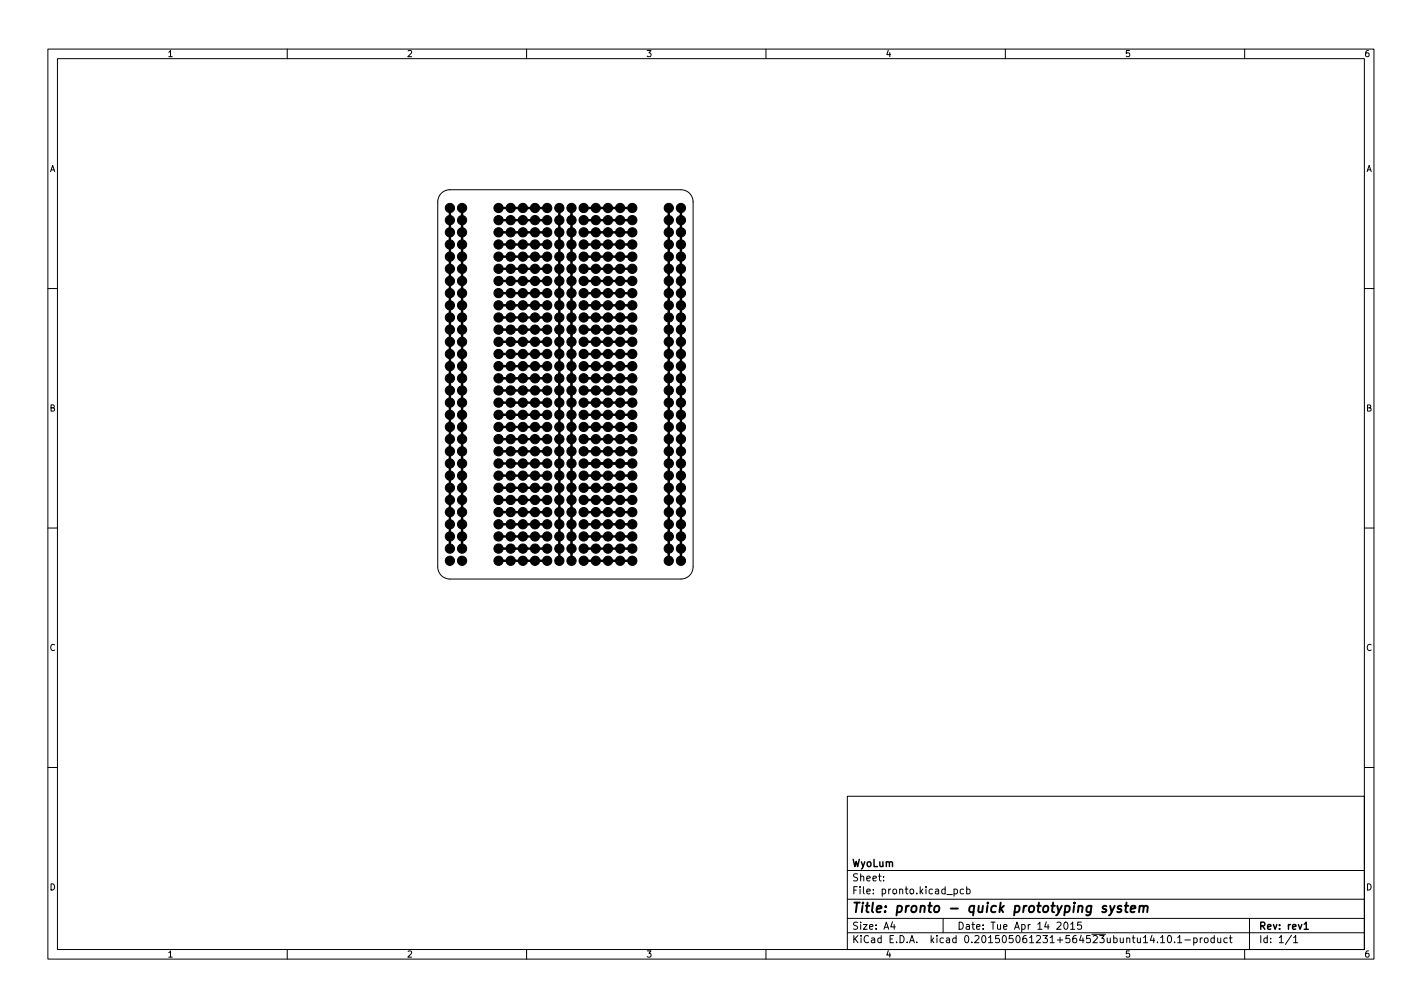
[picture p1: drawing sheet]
<svg xmlns="http://www.w3.org/2000/svg" width="297mm" height="210mm" viewBox="0 0 297 210" stroke-linecap="round" stroke-linejoin="round" font-family="sans-serif">
<defs><g id="words">
<text font-size="2.8" x="178" y="190.6">Title: pronto - quick prototyping system</text>
<g font-size="2.1">
<text x="178" y="184">Sheet:</text>
<text x="178" y="181">WyoLum</text>
<text x="178" y="186.7">File: pronto.kicad_pcb</text>
<text x="178" y="196.9">KiCad E.D.A. kicad 0.201505061231+564523ubuntu14.10.1-product</text>
<text x="178" y="194.1">Size: A4</text>
<text x="200" y="194.1">Date: Tue Apr 14 2015</text>
<text x="263" y="194.1">Rev: rev1</text>
<text x="263" y="196.9">Id: 1/1</text>
</g>
<g font-size="1.8">
<text x="35" y="11.9">1</text>
<text x="85" y="11.9">2</text>
<text x="135" y="11.9">3</text>
<text x="185" y="11.9">4</text>
<text x="235" y="11.9">5</text>
<text x="285" y="11.9">6</text>
<text x="10.3" y="35.9">A</text>
<text x="285.3" y="35.9">A</text>
<text x="10.3" y="85.9">B</text>
<text x="285.3" y="85.9">B</text>
<text x="10.3" y="135.9">C</text>
<text x="285.3" y="135.9">C</text>
<text x="10.3" y="185.9">D</text>
<text x="285.3" y="185.9">D</text>
<text x="35" y="199.9">1</text>
<text x="85" y="199.9">2</text>
<text x="135" y="199.9">3</text>
<text x="185" y="199.9">4</text>
<text x="235" y="199.9">5</text>
<text x="285" y="199.9">6</text>
</g>
</g></defs>
<g fill="none" stroke="#000" stroke-width=".21">
<path d="M10 10.2h277v190.1h-277zM12 12.2h273v186.1h-273zM60 10.2v2M110 10.2v2M160 10.2v2M210 10.2v2M260 10.2v2M92.2 40.4l.9-.6 .9-.2h48.2a2.54 2.54 0 0 1 2.6 2.6v76.2a2.54 2.54 0 0 1-2.6 2.5h-48.2a2.54 2.54 0 0 1-2.6-2.5v-76.2l.2-.9zM10 60.2h2M285 60.2h2M10 110.2h2M285 110.2h2"/>
<path d="M10 160.2h2M177 166.3h108v32h-108zM285 160.2h2M60 198.3v2M110 198.3v2M160 198.3v2M177 194.8h108M177 191.8h108M177 187.8h108M177 181.8h108M184.6 183.8v.1M184.6 183v.1"/>
<path d="M186.4 192.5l-.3 1h.9M186.8 193v1M197 191.8v3M199.3 185.7l.4-.1 .3 .3-.1 .7h-.6M199.3 185.6v1.5M201.3 185.7l-.4-.1-.3 .3 .1 .7h.6M201.9 185.7l.5-.1 .2 .3-.1 .7h-.6M201.9 185.1v1.5M210 198.3v2M222.4 192.7l.2-.2a.8 .8 0 0 1 .5 .8 .8 .8 0 0 1-.5 .7l-.2-.1-.2-.4zM223.6 193l.5-.5v1.5M223.6 194h.9"/>
<path d="M225.9 192.5h-.8v.7l.2-.1 .5 .1 .1 .2v.5l-.3 .1-.5-.1M242.4 195.8l.5-.5v1.5M242.4 196.8h.9M244.1 195.4l.1-.1a.8 .8 0 0 1 .5 .8 .8 .8 0 0 1-.5 .7 1 1 0 0 1-.1-1.4zM245.4 196.7v.1M246 195.8l.4-.5v1.5M246 196.8h.9M247.5 196.3h1.1M249.4 195.9l.4-.1 .3 .3-.2 .7h-.5M249.4 195.8v1.5M250.7 195.8v1M251.1 195.8l-.4 .3"/>
<path d="M251.7 195.9l.4-.1 .3 .3v.4l-.3 .3h-.4l-.1-.3zM253.6 195.9l-.4-.1-.3 .3 .2 .7h.5M253.6 195.3v1.5M254.4 195.8v1h.4l.2-.1M255 195.8v1M256.4 195.9l-.5-.1-.3 .3 .2 .7h.6M256.8 195.8h.6M257 195.3v1.3l.4 .2M260 198.3v2M261 191.8v6.5M269.8 195.3l-1.3 1.9M270.2 195.8l.4-.5v1.5"/>
<path d="M270.2 196.8h.9"/>
</g>
<path d="M272.4 193l.5-.5v1.5M272.4 194h.9" fill="none" stroke="#000" stroke-width=".3"/>
<path d="M231.9 189.1l.3 1.4M232.8 189.1l-.8 1.8-.4 .2M234.3 189.2a.49 .49 0 0 0-.8 .3l.2 .3 .5 .1 .1 .2-.4 .4-.5-.1M234.9 189.1h.8M235.3 188.5l-.2 1.7 .1 .2 .3 .1M236.2 189.8l1-.2-.1-.4h-.7l-.3 1 .3 .3 .6-.1M238.1 189.3l.3-.2 .4 .1v1.3M238.1 189.1l-.2 1.4M238.9 189.4a.5 .5 0 0 1 .8-.2l-.1 1.3" fill="none" stroke="#000" stroke-width=".4"/>
<g fill="#000" stroke="#000" stroke-width=".21">
<circle cx="94" cy="43.4" r=".97"/>
<circle cx="94" cy="58.7" r=".97"/>
<circle cx="94" cy="56.1" r=".97"/>
<circle cx="94" cy="53.6" r=".97"/>
<circle cx="94" cy="51" r=".97"/>
<circle cx="94" cy="46" r=".97"/>
<circle cx="94" cy="48.5" r=".97"/>
<circle cx="96.5" cy="43.4" r=".97"/>
<circle cx="96.5" cy="53.6" r=".97"/>
<circle cx="96.5" cy="51" r=".97"/>
<circle cx="96.5" cy="56.1" r=".97"/>
<circle cx="96.5" cy="58.7" r=".97"/>
<circle cx="96.5" cy="48.5" r=".97"/>
<circle cx="96.5" cy="46" r=".97"/>
<circle cx="104.1" cy="43.4" r=".97"/>
<circle cx="104.1" cy="53.6" r=".97"/>
<circle cx="104.1" cy="46" r=".97"/>
<circle cx="104.1" cy="56.1" r=".97"/>
<circle cx="104.1" cy="58.7" r=".97"/>
<circle cx="104.1" cy="51" r=".97"/>
<circle cx="104.1" cy="48.5" r=".97"/>
<circle cx="106.7" cy="43.4" r=".97"/>
<circle cx="106.7" cy="46" r=".97"/>
<circle cx="106.7" cy="51" r=".97"/>
<circle cx="106.7" cy="58.7" r=".97"/>
<circle cx="106.7" cy="48.5" r=".97"/>
<circle cx="106.7" cy="53.6" r=".97"/>
<circle cx="106.7" cy="56.1" r=".97"/>
<circle cx="109.2" cy="43.4" r=".97"/>
<circle cx="109.2" cy="46" r=".97"/>
<circle cx="109.2" cy="51" r=".97"/>
<circle cx="109.2" cy="53.6" r=".97"/>
<circle cx="109.2" cy="56.1" r=".97"/>
<circle cx="109.2" cy="58.7" r=".97"/>
<circle cx="109.2" cy="48.5" r=".97"/>
<circle cx="111.8" cy="43.4" r=".97"/>
<circle cx="111.8" cy="51" r=".97"/>
<circle cx="111.8" cy="56.1" r=".97"/>
<circle cx="111.8" cy="48.5" r=".97"/>
<circle cx="111.8" cy="46" r=".97"/>
<circle cx="111.8" cy="53.6" r=".97"/>
<circle cx="111.8" cy="58.7" r=".97"/>
<circle cx="114.3" cy="43.4" r=".97"/>
<circle cx="114.3" cy="58.7" r=".97"/>
<circle cx="114.3" cy="46" r=".97"/>
<circle cx="114.3" cy="51" r=".97"/>
<circle cx="114.3" cy="48.5" r=".97"/>
<circle cx="114.3" cy="53.6" r=".97"/>
<circle cx="114.3" cy="56.1" r=".97"/>
<circle cx="116.8" cy="43.4" r=".97"/>
<circle cx="116.8" cy="56.1" r=".97"/>
<circle cx="116.8" cy="46" r=".97"/>
<circle cx="116.8" cy="58.7" r=".97"/>
<circle cx="116.8" cy="48.5" r=".97"/>
<circle cx="116.8" cy="51" r=".97"/>
<circle cx="116.8" cy="53.6" r=".97"/>
<circle cx="119.4" cy="43.4" r=".97"/>
<circle cx="119.4" cy="53.6" r=".97"/>
<circle cx="119.4" cy="58.7" r=".97"/>
<circle cx="119.4" cy="56.1" r=".97"/>
<circle cx="119.4" cy="46" r=".97"/>
<circle cx="119.4" cy="51" r=".97"/>
<circle cx="119.4" cy="48.5" r=".97"/>
<circle cx="121.9" cy="43.4" r=".97"/>
<circle cx="121.9" cy="48.5" r=".97"/>
<circle cx="121.9" cy="53.6" r=".97"/>
<circle cx="121.9" cy="58.7" r=".97"/>
<circle cx="121.9" cy="51" r=".97"/>
<circle cx="121.9" cy="46" r=".97"/>
<circle cx="121.9" cy="56.1" r=".97"/>
<circle cx="124.5" cy="43.4" r=".97"/>
<circle cx="124.5" cy="58.7" r=".97"/>
<circle cx="124.5" cy="46" r=".97"/>
<circle cx="124.5" cy="51" r=".97"/>
<circle cx="124.5" cy="56.1" r=".97"/>
<circle cx="124.5" cy="53.6" r=".97"/>
<circle cx="124.5" cy="48.5" r=".97"/>
<circle cx="127" cy="43.4" r=".97"/>
<circle cx="127" cy="58.7" r=".97"/>
<circle cx="127" cy="53.6" r=".97"/>
<circle cx="127" cy="51" r=".97"/>
<circle cx="127" cy="48.5" r=".97"/>
<circle cx="127" cy="56.1" r=".97"/>
<circle cx="127" cy="46" r=".97"/>
<circle cx="129.5" cy="43.4" r=".97"/>
<circle cx="129.5" cy="46" r=".97"/>
<circle cx="129.5" cy="56.1" r=".97"/>
<circle cx="129.5" cy="58.7" r=".97"/>
<circle cx="129.5" cy="51" r=".97"/>
<circle cx="129.5" cy="48.5" r=".97"/>
<circle cx="129.5" cy="53.6" r=".97"/>
<circle cx="132.1" cy="43.4" r=".97"/>
<circle cx="132.1" cy="46" r=".97"/>
<circle cx="132.1" cy="56.1" r=".97"/>
<circle cx="132.1" cy="53.6" r=".97"/>
<circle cx="132.1" cy="58.7" r=".97"/>
<circle cx="132.1" cy="51" r=".97"/>
<circle cx="132.1" cy="48.5" r=".97"/>
<circle cx="139.7" cy="43.4" r=".97"/>
<circle cx="139.7" cy="56.1" r=".97"/>
<circle cx="139.7" cy="46" r=".97"/>
<circle cx="139.7" cy="58.7" r=".97"/>
<circle cx="139.7" cy="53.6" r=".97"/>
<circle cx="139.7" cy="48.5" r=".97"/>
<circle cx="139.7" cy="51" r=".97"/>
<circle cx="142.2" cy="43.4" r=".97"/>
<circle cx="142.2" cy="48.5" r=".97"/>
<circle cx="142.2" cy="56.1" r=".97"/>
<circle cx="142.2" cy="51" r=".97"/>
<circle cx="142.2" cy="53.6" r=".97"/>
<circle cx="142.2" cy="46" r=".97"/>
<circle cx="142.2" cy="58.7" r=".97"/>
<circle cx="94" cy="79" r=".97"/>
<circle cx="94" cy="63.7" r=".97"/>
<circle cx="94" cy="61.2" r=".97"/>
<circle cx="94" cy="73.9" r=".97"/>
<circle cx="94" cy="66.3" r=".97"/>
<circle cx="94" cy="71.4" r=".97"/>
<circle cx="94" cy="76.4" r=".97"/>
<circle cx="94" cy="68.8" r=".97"/>
<circle cx="96.5" cy="76.4" r=".97"/>
<circle cx="96.5" cy="63.7" r=".97"/>
<circle cx="96.5" cy="73.9" r=".97"/>
<circle cx="96.5" cy="71.4" r=".97"/>
<circle cx="96.5" cy="79" r=".97"/>
<circle cx="96.5" cy="61.2" r=".97"/>
<circle cx="96.5" cy="68.8" r=".97"/>
<circle cx="96.5" cy="66.3" r=".97"/>
<circle cx="104.1" cy="76.4" r=".97"/>
<circle cx="104.1" cy="63.7" r=".97"/>
<circle cx="104.1" cy="79" r=".97"/>
<circle cx="104.1" cy="61.2" r=".97"/>
<circle cx="104.1" cy="73.9" r=".97"/>
<circle cx="104.1" cy="71.4" r=".97"/>
<circle cx="104.1" cy="66.3" r=".97"/>
<circle cx="104.1" cy="68.8" r=".97"/>
<circle cx="106.7" cy="66.3" r=".97"/>
<circle cx="106.7" cy="63.7" r=".97"/>
<circle cx="106.7" cy="79" r=".97"/>
<circle cx="106.7" cy="71.4" r=".97"/>
<circle cx="106.7" cy="68.8" r=".97"/>
<circle cx="106.7" cy="61.2" r=".97"/>
<circle cx="106.7" cy="73.9" r=".97"/>
<circle cx="106.7" cy="76.4" r=".97"/>
<circle cx="109.2" cy="79" r=".97"/>
<circle cx="109.2" cy="66.3" r=".97"/>
<circle cx="109.2" cy="63.7" r=".97"/>
<circle cx="109.2" cy="76.4" r=".97"/>
<circle cx="109.2" cy="73.9" r=".97"/>
<circle cx="109.2" cy="61.2" r=".97"/>
<circle cx="109.2" cy="68.8" r=".97"/>
<circle cx="109.2" cy="71.4" r=".97"/>
<circle cx="111.8" cy="68.8" r=".97"/>
<circle cx="111.8" cy="63.7" r=".97"/>
<circle cx="111.8" cy="73.9" r=".97"/>
<circle cx="111.8" cy="61.2" r=".97"/>
<circle cx="111.8" cy="71.4" r=".97"/>
<circle cx="111.8" cy="79" r=".97"/>
<circle cx="111.8" cy="76.4" r=".97"/>
<circle cx="111.8" cy="66.3" r=".97"/>
<circle cx="114.3" cy="66.3" r=".97"/>
<circle cx="114.3" cy="63.7" r=".97"/>
<circle cx="114.3" cy="79" r=".97"/>
<circle cx="114.3" cy="61.2" r=".97"/>
<circle cx="114.3" cy="73.9" r=".97"/>
<circle cx="114.3" cy="76.4" r=".97"/>
<circle cx="114.3" cy="71.4" r=".97"/>
<circle cx="114.3" cy="68.8" r=".97"/>
<circle cx="116.8" cy="79" r=".97"/>
<circle cx="116.8" cy="66.3" r=".97"/>
<circle cx="116.8" cy="76.4" r=".97"/>
<circle cx="116.8" cy="71.4" r=".97"/>
<circle cx="116.8" cy="68.8" r=".97"/>
<circle cx="116.8" cy="61.2" r=".97"/>
<circle cx="116.8" cy="63.7" r=".97"/>
<circle cx="116.8" cy="73.9" r=".97"/>
<circle cx="119.4" cy="76.4" r=".97"/>
<circle cx="119.4" cy="63.7" r=".97"/>
<circle cx="119.4" cy="61.2" r=".97"/>
<circle cx="119.4" cy="73.9" r=".97"/>
<circle cx="119.4" cy="79" r=".97"/>
<circle cx="119.4" cy="66.3" r=".97"/>
<circle cx="119.4" cy="71.4" r=".97"/>
<circle cx="119.4" cy="68.8" r=".97"/>
<circle cx="121.9" cy="63.7" r=".97"/>
<circle cx="121.9" cy="76.4" r=".97"/>
<circle cx="121.9" cy="79" r=".97"/>
<circle cx="121.9" cy="61.2" r=".97"/>
<circle cx="121.9" cy="66.3" r=".97"/>
<circle cx="121.9" cy="73.9" r=".97"/>
<circle cx="121.9" cy="71.4" r=".97"/>
<circle cx="121.9" cy="68.8" r=".97"/>
<circle cx="124.5" cy="79" r=".97"/>
<circle cx="124.5" cy="66.3" r=".97"/>
<circle cx="124.5" cy="73.9" r=".97"/>
<circle cx="124.5" cy="68.8" r=".97"/>
<circle cx="124.5" cy="71.4" r=".97"/>
<circle cx="124.5" cy="63.7" r=".97"/>
<circle cx="124.5" cy="76.4" r=".97"/>
<circle cx="124.5" cy="61.2" r=".97"/>
<circle cx="127" cy="76.4" r=".97"/>
<circle cx="127" cy="61.2" r=".97"/>
<circle cx="127" cy="71.4" r=".97"/>
<circle cx="127" cy="63.7" r=".97"/>
<circle cx="127" cy="79" r=".97"/>
<circle cx="127" cy="73.9" r=".97"/>
<circle cx="127" cy="66.3" r=".97"/>
<circle cx="127" cy="68.8" r=".97"/>
<circle cx="129.5" cy="68.8" r=".97"/>
<circle cx="129.5" cy="63.7" r=".97"/>
<circle cx="129.5" cy="73.9" r=".97"/>
<circle cx="129.5" cy="66.3" r=".97"/>
<circle cx="129.5" cy="76.4" r=".97"/>
<circle cx="129.5" cy="61.2" r=".97"/>
<circle cx="129.5" cy="71.4" r=".97"/>
<circle cx="129.5" cy="79" r=".97"/>
<circle cx="132.1" cy="66.3" r=".97"/>
<circle cx="132.1" cy="79" r=".97"/>
<circle cx="132.1" cy="63.7" r=".97"/>
<circle cx="132.1" cy="76.4" r=".97"/>
<circle cx="132.1" cy="61.2" r=".97"/>
<circle cx="132.1" cy="68.8" r=".97"/>
<circle cx="132.1" cy="73.9" r=".97"/>
<circle cx="132.1" cy="71.4" r=".97"/>
<circle cx="139.7" cy="63.7" r=".97"/>
<circle cx="139.7" cy="76.4" r=".97"/>
<circle cx="139.7" cy="71.4" r=".97"/>
<circle cx="139.7" cy="73.9" r=".97"/>
<circle cx="139.7" cy="68.8" r=".97"/>
<circle cx="139.7" cy="61.2" r=".97"/>
<circle cx="139.7" cy="79" r=".97"/>
<circle cx="139.7" cy="66.3" r=".97"/>
<circle cx="142.2" cy="63.7" r=".97"/>
<circle cx="142.2" cy="68.8" r=".97"/>
<circle cx="142.2" cy="73.9" r=".97"/>
<circle cx="142.2" cy="76.4" r=".97"/>
<circle cx="142.2" cy="71.4" r=".97"/>
<circle cx="142.2" cy="61.2" r=".97"/>
<circle cx="142.2" cy="79" r=".97"/>
<circle cx="142.2" cy="66.3" r=".97"/>
<circle cx="94" cy="99.3" r=".97"/>
<circle cx="94" cy="89.1" r=".97"/>
<circle cx="94" cy="86.6" r=".97"/>
<circle cx="94" cy="81.5" r=".97"/>
<circle cx="94" cy="96.8" r=".97"/>
<circle cx="94" cy="84.1" r=".97"/>
<circle cx="94" cy="91.7" r=".97"/>
<circle cx="94" cy="94.2" r=".97"/>
<circle cx="96.5" cy="89.1" r=".97"/>
<circle cx="96.5" cy="94.2" r=".97"/>
<circle cx="96.5" cy="84.1" r=".97"/>
<circle cx="96.5" cy="99.3" r=".97"/>
<circle cx="96.5" cy="96.8" r=".97"/>
<circle cx="96.5" cy="81.5" r=".97"/>
<circle cx="96.5" cy="86.6" r=".97"/>
<circle cx="96.5" cy="91.7" r=".97"/>
<circle cx="104.1" cy="89.1" r=".97"/>
<circle cx="104.1" cy="99.3" r=".97"/>
<circle cx="104.1" cy="86.6" r=".97"/>
<circle cx="104.1" cy="84.1" r=".97"/>
<circle cx="104.1" cy="96.8" r=".97"/>
<circle cx="104.1" cy="91.7" r=".97"/>
<circle cx="104.1" cy="81.5" r=".97"/>
<circle cx="104.1" cy="94.2" r=".97"/>
<circle cx="106.7" cy="94.2" r=".97"/>
<circle cx="106.7" cy="84.1" r=".97"/>
<circle cx="106.7" cy="96.8" r=".97"/>
<circle cx="106.7" cy="81.5" r=".97"/>
<circle cx="106.7" cy="86.6" r=".97"/>
<circle cx="106.7" cy="89.1" r=".97"/>
<circle cx="106.7" cy="91.7" r=".97"/>
<circle cx="106.7" cy="99.3" r=".97"/>
<circle cx="109.2" cy="86.6" r=".97"/>
<circle cx="109.2" cy="89.1" r=".97"/>
<circle cx="109.2" cy="99.3" r=".97"/>
<circle cx="109.2" cy="84.1" r=".97"/>
<circle cx="109.2" cy="96.8" r=".97"/>
<circle cx="109.2" cy="94.2" r=".97"/>
<circle cx="109.2" cy="81.5" r=".97"/>
<circle cx="109.2" cy="91.7" r=".97"/>
<circle cx="111.8" cy="84.1" r=".97"/>
<circle cx="111.8" cy="94.2" r=".97"/>
<circle cx="111.8" cy="91.7" r=".97"/>
<circle cx="111.8" cy="89.1" r=".97"/>
<circle cx="111.8" cy="96.8" r=".97"/>
<circle cx="111.8" cy="81.5" r=".97"/>
<circle cx="111.8" cy="86.6" r=".97"/>
<circle cx="111.8" cy="99.3" r=".97"/>
<circle cx="114.3" cy="89.1" r=".97"/>
<circle cx="114.3" cy="81.5" r=".97"/>
<circle cx="114.3" cy="86.6" r=".97"/>
<circle cx="114.3" cy="99.3" r=".97"/>
<circle cx="114.3" cy="84.1" r=".97"/>
<circle cx="114.3" cy="91.7" r=".97"/>
<circle cx="114.3" cy="96.8" r=".97"/>
<circle cx="114.3" cy="94.2" r=".97"/>
<circle cx="116.8" cy="91.7" r=".97"/>
<circle cx="116.8" cy="94.2" r=".97"/>
<circle cx="116.8" cy="81.5" r=".97"/>
<circle cx="116.8" cy="96.8" r=".97"/>
<circle cx="116.8" cy="86.6" r=".97"/>
<circle cx="116.8" cy="89.1" r=".97"/>
<circle cx="116.8" cy="99.3" r=".97"/>
<circle cx="116.8" cy="84.1" r=".97"/>
<circle cx="119.4" cy="89.1" r=".97"/>
<circle cx="119.4" cy="99.3" r=".97"/>
<circle cx="119.4" cy="81.5" r=".97"/>
<circle cx="119.4" cy="96.8" r=".97"/>
<circle cx="119.4" cy="86.6" r=".97"/>
<circle cx="119.4" cy="84.1" r=".97"/>
<circle cx="119.4" cy="94.2" r=".97"/>
<circle cx="119.4" cy="91.7" r=".97"/>
<circle cx="121.9" cy="89.1" r=".97"/>
<circle cx="121.9" cy="84.1" r=".97"/>
<circle cx="121.9" cy="86.6" r=".97"/>
<circle cx="121.9" cy="94.2" r=".97"/>
<circle cx="121.9" cy="96.8" r=".97"/>
<circle cx="121.9" cy="99.3" r=".97"/>
<circle cx="121.9" cy="81.5" r=".97"/>
<circle cx="121.9" cy="91.7" r=".97"/>
<circle cx="124.5" cy="86.6" r=".97"/>
<circle cx="124.5" cy="81.5" r=".97"/>
<circle cx="124.5" cy="99.3" r=".97"/>
<circle cx="124.5" cy="94.2" r=".97"/>
<circle cx="124.5" cy="84.1" r=".97"/>
<circle cx="124.5" cy="89.1" r=".97"/>
<circle cx="124.5" cy="91.7" r=".97"/>
<circle cx="124.5" cy="96.8" r=".97"/>
<circle cx="127" cy="99.3" r=".97"/>
<circle cx="127" cy="89.1" r=".97"/>
<circle cx="127" cy="96.8" r=".97"/>
<circle cx="127" cy="84.1" r=".97"/>
<circle cx="127" cy="81.5" r=".97"/>
<circle cx="127" cy="91.7" r=".97"/>
<circle cx="127" cy="94.2" r=".97"/>
<circle cx="127" cy="86.6" r=".97"/>
<circle cx="129.5" cy="96.8" r=".97"/>
<circle cx="129.5" cy="99.3" r=".97"/>
<circle cx="129.5" cy="91.7" r=".97"/>
<circle cx="129.5" cy="89.1" r=".97"/>
<circle cx="129.5" cy="94.2" r=".97"/>
<circle cx="129.5" cy="86.6" r=".97"/>
<circle cx="129.5" cy="84.1" r=".97"/>
<circle cx="129.5" cy="81.5" r=".97"/>
<circle cx="132.1" cy="94.2" r=".97"/>
<circle cx="132.1" cy="86.6" r=".97"/>
<circle cx="132.1" cy="91.7" r=".97"/>
<circle cx="132.1" cy="99.3" r=".97"/>
<circle cx="132.1" cy="89.1" r=".97"/>
<circle cx="132.1" cy="84.1" r=".97"/>
<circle cx="132.1" cy="96.8" r=".97"/>
<circle cx="132.1" cy="81.5" r=".97"/>
<circle cx="139.7" cy="86.6" r=".97"/>
<circle cx="139.7" cy="84.1" r=".97"/>
<circle cx="139.7" cy="91.7" r=".97"/>
<circle cx="139.7" cy="89.1" r=".97"/>
<circle cx="139.7" cy="96.8" r=".97"/>
<circle cx="139.7" cy="94.2" r=".97"/>
<circle cx="139.7" cy="99.3" r=".97"/>
<circle cx="139.7" cy="81.5" r=".97"/>
<circle cx="142.2" cy="84.1" r=".97"/>
<circle cx="142.2" cy="86.6" r=".97"/>
<circle cx="142.2" cy="89.1" r=".97"/>
<circle cx="142.2" cy="94.2" r=".97"/>
<circle cx="142.2" cy="91.7" r=".97"/>
<circle cx="142.2" cy="81.5" r=".97"/>
<circle cx="142.2" cy="99.3" r=".97"/>
<circle cx="142.2" cy="96.8" r=".97"/>
<circle cx="94" cy="106.9" r=".97"/>
<circle cx="94" cy="101.8" r=".97"/>
<circle cx="94" cy="114.5" r=".97"/>
<circle cx="94" cy="109.5" r=".97"/>
<circle cx="94" cy="112" r=".97"/>
<circle cx="94" cy="117.1" r=".97"/>
<circle cx="94" cy="104.4" r=".97"/>
<circle cx="96.5" cy="106.9" r=".97"/>
<circle cx="96.5" cy="117.1" r=".97"/>
<circle cx="96.5" cy="104.4" r=".97"/>
<circle cx="96.5" cy="112" r=".97"/>
<circle cx="96.5" cy="101.8" r=".97"/>
<circle cx="96.5" cy="109.5" r=".97"/>
<circle cx="96.5" cy="114.5" r=".97"/>
<circle cx="104.1" cy="106.9" r=".97"/>
<circle cx="104.1" cy="117.1" r=".97"/>
<circle cx="104.1" cy="109.5" r=".97"/>
<circle cx="104.1" cy="112" r=".97"/>
<circle cx="104.1" cy="101.8" r=".97"/>
<circle cx="104.1" cy="114.5" r=".97"/>
<circle cx="104.1" cy="104.4" r=".97"/>
<circle cx="106.7" cy="109.5" r=".97"/>
<circle cx="106.7" cy="114.5" r=".97"/>
<circle cx="106.7" cy="117.1" r=".97"/>
<circle cx="106.7" cy="104.4" r=".97"/>
<circle cx="106.7" cy="101.8" r=".97"/>
<circle cx="106.7" cy="106.9" r=".97"/>
<circle cx="106.7" cy="112" r=".97"/>
<circle cx="109.2" cy="106.9" r=".97"/>
<circle cx="109.2" cy="112" r=".97"/>
<circle cx="109.2" cy="109.5" r=".97"/>
<circle cx="109.2" cy="114.5" r=".97"/>
<circle cx="109.2" cy="117.1" r=".97"/>
<circle cx="109.2" cy="104.4" r=".97"/>
<circle cx="109.2" cy="101.8" r=".97"/>
<circle cx="111.8" cy="106.9" r=".97"/>
<circle cx="111.8" cy="114.5" r=".97"/>
<circle cx="111.8" cy="117.1" r=".97"/>
<circle cx="111.8" cy="104.4" r=".97"/>
<circle cx="111.8" cy="112" r=".97"/>
<circle cx="111.8" cy="101.8" r=".97"/>
<circle cx="111.8" cy="109.5" r=".97"/>
<circle cx="114.3" cy="112" r=".97"/>
<circle cx="114.3" cy="117.1" r=".97"/>
<circle cx="114.3" cy="106.9" r=".97"/>
<circle cx="114.3" cy="101.8" r=".97"/>
<circle cx="114.3" cy="104.4" r=".97"/>
<circle cx="114.3" cy="109.5" r=".97"/>
<circle cx="114.3" cy="114.5" r=".97"/>
<circle cx="116.8" cy="104.4" r=".97"/>
<circle cx="116.8" cy="101.8" r=".97"/>
<circle cx="116.8" cy="114.5" r=".97"/>
<circle cx="116.8" cy="109.5" r=".97"/>
<circle cx="116.8" cy="112" r=".97"/>
<circle cx="116.8" cy="117.1" r=".97"/>
<circle cx="116.8" cy="106.9" r=".97"/>
<circle cx="119.4" cy="104.4" r=".97"/>
<circle cx="119.4" cy="109.5" r=".97"/>
<circle cx="119.4" cy="117.1" r=".97"/>
<circle cx="119.4" cy="101.8" r=".97"/>
<circle cx="119.4" cy="106.9" r=".97"/>
<circle cx="119.4" cy="112" r=".97"/>
<circle cx="119.4" cy="114.5" r=".97"/>
<circle cx="121.9" cy="101.8" r=".97"/>
<circle cx="121.9" cy="117.1" r=".97"/>
<circle cx="121.9" cy="106.9" r=".97"/>
<circle cx="121.9" cy="114.5" r=".97"/>
<circle cx="121.9" cy="104.4" r=".97"/>
<circle cx="121.9" cy="109.5" r=".97"/>
<circle cx="121.9" cy="112" r=".97"/>
<circle cx="124.5" cy="104.4" r=".97"/>
<circle cx="124.5" cy="109.5" r=".97"/>
<circle cx="124.5" cy="112" r=".97"/>
<circle cx="124.5" cy="114.5" r=".97"/>
<circle cx="124.5" cy="106.9" r=".97"/>
<circle cx="124.5" cy="101.8" r=".97"/>
<circle cx="124.5" cy="117.1" r=".97"/>
<circle cx="127" cy="117.1" r=".97"/>
<circle cx="127" cy="106.9" r=".97"/>
<circle cx="127" cy="114.5" r=".97"/>
<circle cx="127" cy="109.5" r=".97"/>
<circle cx="127" cy="101.8" r=".97"/>
<circle cx="127" cy="112" r=".97"/>
<circle cx="127" cy="104.4" r=".97"/>
<circle cx="129.5" cy="117.1" r=".97"/>
<circle cx="129.5" cy="106.9" r=".97"/>
<circle cx="129.5" cy="114.5" r=".97"/>
<circle cx="129.5" cy="101.8" r=".97"/>
<circle cx="129.5" cy="112" r=".97"/>
<circle cx="129.5" cy="104.4" r=".97"/>
<circle cx="129.5" cy="109.5" r=".97"/>
<circle cx="132.1" cy="109.5" r=".97"/>
<circle cx="132.1" cy="104.4" r=".97"/>
<circle cx="132.1" cy="112" r=".97"/>
<circle cx="132.1" cy="106.9" r=".97"/>
<circle cx="132.1" cy="114.5" r=".97"/>
<circle cx="132.1" cy="101.8" r=".97"/>
<circle cx="132.1" cy="117.1" r=".97"/>
<circle cx="139.7" cy="112" r=".97"/>
<circle cx="139.7" cy="101.8" r=".97"/>
<circle cx="139.7" cy="109.5" r=".97"/>
<circle cx="139.7" cy="117.1" r=".97"/>
<circle cx="139.7" cy="104.4" r=".97"/>
<circle cx="139.7" cy="114.5" r=".97"/>
<circle cx="139.7" cy="106.9" r=".97"/>
<circle cx="142.2" cy="101.8" r=".97"/>
<circle cx="142.2" cy="106.9" r=".97"/>
<circle cx="142.2" cy="112" r=".97"/>
<circle cx="142.2" cy="114.5" r=".97"/>
<circle cx="142.2" cy="109.5" r=".97"/>
<circle cx="142.2" cy="117.1" r=".97"/>
<circle cx="142.2" cy="104.4" r=".97"/>
</g>
<g fill="none" stroke="#000" stroke-width=".51">
<path d="M94 43.4v71.1M96.5 43.4v71.1M104.1 46h10.2M104.1 43.4h10.2M104.1 48.5h10.2M104.1 51h10.2M104.1 58.7h10.2M104.1 53.6h10.2M104.1 56.1h10.2M116.8 43.4v73.7M119.4 43.4v73.7M121.9 46h10.2"/>
<path d="M121.9 43.4h10.2M121.9 48.5h10.2M121.9 51h10.2M121.9 58.7h10.2M121.9 53.6h10.2M121.9 56.1h10.2M139.7 43.4v73.7M142.2 43.4v73.7M104.1 61.2h10.2M104.1 76.4h10.2M104.1 73.9h10.2M104.1 79h10.2"/>
<path d="M104.1 71.4h10.2M104.1 68.8h10.2M104.1 63.7h10.2M104.1 66.3h10.2M121.9 61.2h10.2M121.9 76.4h10.2M121.9 73.9h10.2M121.9 79h10.2M121.9 71.4h10.2M121.9 68.8h10.2M121.9 63.7h10.2M121.9 66.3h10.2"/>
<path d="M104.1 81.5h10.2M104.1 96.8h10.2M104.1 94.2h10.2M104.1 99.3h10.2M104.1 91.7h10.2M104.1 89.1h10.2M104.1 84.1h10.2M104.1 86.6h10.2M121.9 81.5h10.2M121.9 96.8h10.2M121.9 94.2h10.2M121.9 99.3h10.2"/>
<path d="M121.9 91.7h10.2M121.9 89.1h10.2M121.9 84.1h10.2M121.9 86.6h10.2M104.1 106.9h10.2M104.1 104.4h10.2M104.1 109.5h10.2M104.1 112h10.2M104.1 114.5h10.2M104.1 117.1h10.2M104.1 101.8h10.2M121.9 106.9h10.2"/>
<path d="M121.9 104.4h10.2M121.9 109.5h10.2M121.9 112h10.2M121.9 114.5h10.2M121.9 117.1h10.2M121.9 101.8h10.2"/>
</g>
<use href="#words"/>
</svg>
